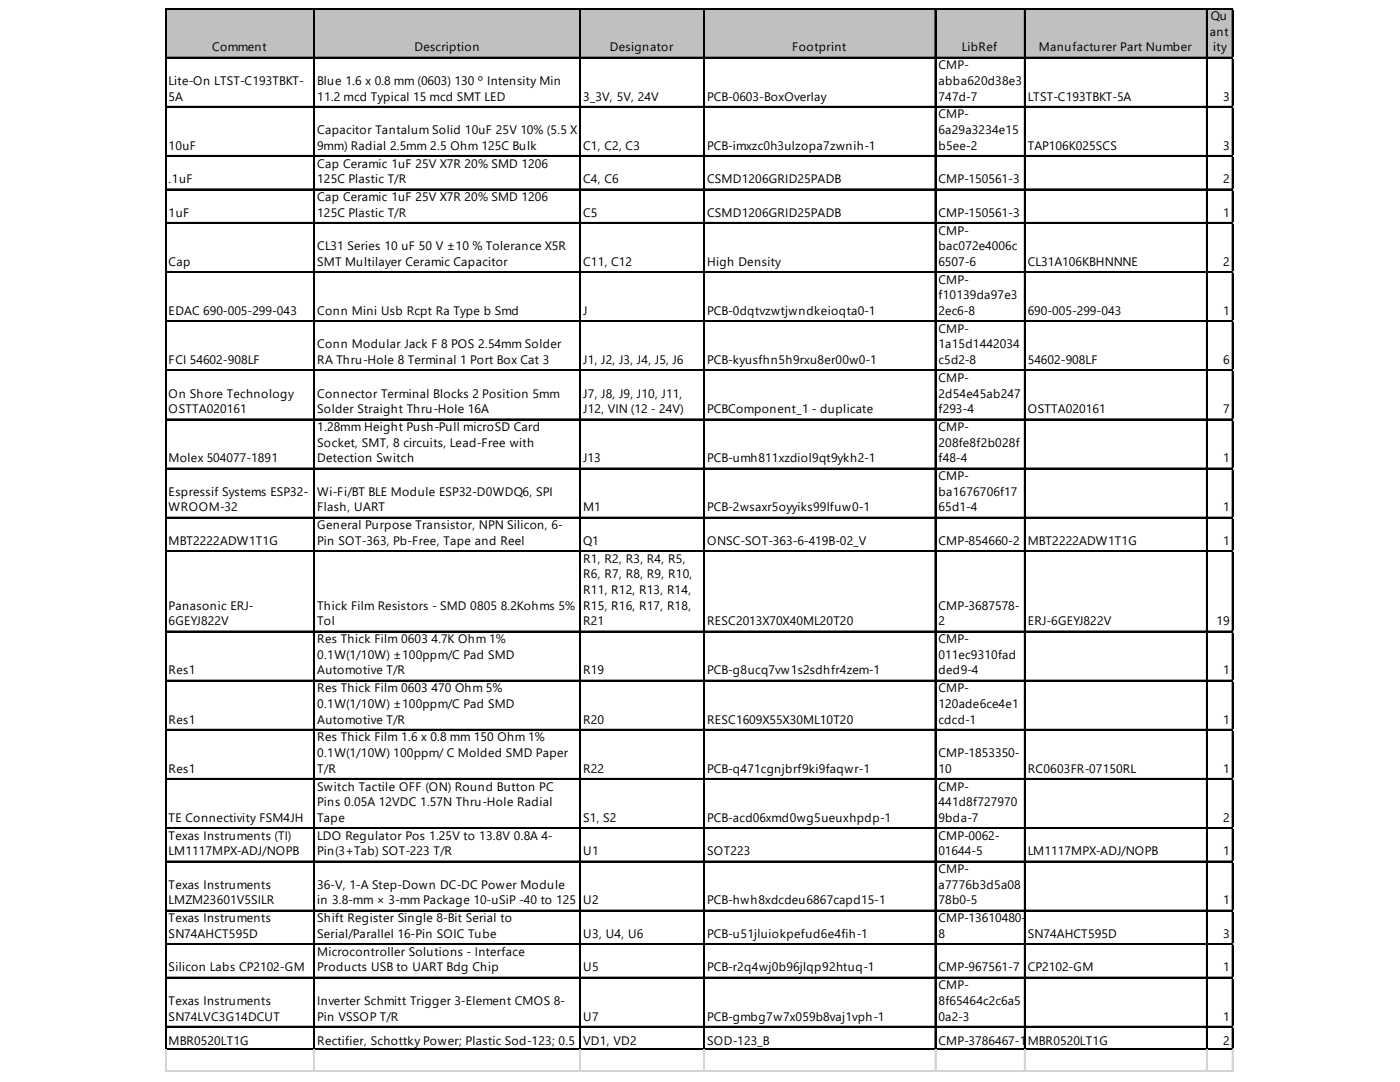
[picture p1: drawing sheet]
<svg xmlns="http://www.w3.org/2000/svg" width="279mm" height="216mm" viewBox="0 0 279 216" stroke-linecap="round" stroke-linejoin="round" font-family="sans-serif">
<defs><g id="words">
<g font-size="2.5">
<text x="241.7" y="4">Qu</text>
<text x="42.4" y="10.3">Comment</text>
<text x="82.7" y="10.3">Description</text>
<text x="121.7" y="10.3">Designator</text>
<text x="158.1" y="10.3">Footprint</text>
<text x="192" y="10.3">LibRef</text>
<text x="207.3" y="10.3">Manufacturer Part Number</text>
<text x="241.4" y="7.2">ant</text>
<text x="242.1" y="10.3">ity</text>
<text x="33.7" y="17">Lite-On LTST-C193TBKT-</text>
<text x="63.3" y="17">Blue 1.6 x 0.8 mm (0603) 130 º Intensity Min</text>
<text x="187.3" y="13.8">CMP-</text>
<text x="187.3" y="17">abba620d38e3</text>
<text x="33.7" y="20.1">5A</text>
<text x="63.3" y="20.1">11.2 mcd Typical 15 mcd SMT LED</text>
<text x="116.4" y="20.1">3_3V, 5V, 24V</text>
<text x="141.1" y="20.1">PCB-0603-BoxOverlay</text>
<text x="187.3" y="20.1">747d-7</text>
<text x="187.3" y="23.6">CMP-</text>
<text x="205.1" y="20.1">LTST-C193TBKT-5A</text>
<text x="244.1" y="20.1">3</text>
<text x="33.7" y="29.9">10uF</text>
<text x="63.3" y="26.8">Capacitor Tantalum Solid 10uF 25V 10% (5.5 X</text>
<text x="63.3" y="29.9">9mm) Radial 2.5mm 2.5 Ohm 125C Bulk</text>
<text x="116.4" y="29.9">C1, C2, C3</text>
<text x="141.1" y="29.9">PCB-imxzc0h3ulzopa7zwnih-1</text>
<text x="187.3" y="26.8">6a29a3234e15</text>
<text x="187.3" y="29.9">b5ee-2</text>
<text x="205.1" y="29.9">TAP106K025SCS</text>
<text x="244.1" y="29.9">3</text>
<text x="63.3" y="33.4">Cap Ceramic 1uF 25V X7R 20% SMD 1206</text>
<text x="33.7" y="36.6">.1uF</text>
<text x="63.3" y="36.6">125C Plastic T/R</text>
<text x="63.3" y="40.1">Cap Ceramic 1uF 25V X7R 20% SMD 1206</text>
<text x="116.4" y="36.6">C4, C6</text>
<text x="141.1" y="36.6">CSMD1206GRID25PADB</text>
<text x="187.3" y="36.6">CMP-150561-3</text>
<text x="244.1" y="36.6">2</text>
<text x="33.7" y="43.2">1uF</text>
<text x="63.3" y="43.2">125C Plastic T/R</text>
<text x="116.4" y="43.2">C5</text>
<text x="141.1" y="43.2">CSMD1206GRID25PADB</text>
<text x="187.3" y="43.2">CMP-150561-3</text>
<text x="187.3" y="46.8">CMP-</text>
<text x="244.1" y="43.2">1</text>
<text x="33.7" y="53">Cap</text>
<text x="63.3" y="49.9">CL31 Series 10 uF 50 V ±10 % Tolerance X5R</text>
<text x="63.3" y="53">SMT Multilayer Ceramic Capacitor</text>
<text x="116.4" y="53">C11, C12</text>
<text x="141.1" y="53">High Density</text>
<text x="187.3" y="49.9">bac072e4006c</text>
<text x="187.3" y="53">6507-6</text>
<text x="205.1" y="53">CL31A106KBHNNNE</text>
<text x="244.1" y="53">2</text>
<text x="187.3" y="56.6">CMP-</text>
<text x="187.3" y="59.7">f10139da97e3</text>
<text x="33.7" y="62.8">EDAC 690-005-299-043</text>
<text x="63.3" y="62.8">Conn Mini Usb Rcpt Ra Type b Smd</text>
<text x="116.4" y="62.8">J</text>
<text x="141.1" y="62.8">PCB-0dqtvzwtjwndkeioqta0-1</text>
<text x="187.3" y="62.8">2ec6-8</text>
<text x="205.1" y="62.8">690-005-299-043</text>
<text x="244.1" y="62.8">1</text>
<text x="63.3" y="69.5">Conn Modular Jack F 8 POS 2.54mm Solder</text>
<text x="187.3" y="66.4">CMP-</text>
<text x="187.3" y="69.5">1a15d1442034</text>
<text x="33.7" y="72.7">FCI 54602-908LF</text>
<text x="63.3" y="72.7">RA Thru-Hole 8 Terminal 1 Port Box Cat 3</text>
<text x="116.4" y="72.7">J1, J2, J3, J4, J5, J6</text>
<text x="141.1" y="72.7">PCB-kyusfhn5h9rxu8er00w0-1</text>
<text x="187.3" y="72.7">c5d2-8</text>
<text x="187.3" y="76.2">CMP-</text>
<text x="205.1" y="72.7">54602-908LF</text>
<text x="244.1" y="72.7">6</text>
<text x="33.7" y="79.3">On Shore Technology</text>
<text x="33.7" y="82.5">OSTTA020161</text>
<text x="63.3" y="79.3">Connector Terminal Blocks 2 Position 5mm</text>
<text x="63.3" y="82.5">Solder Straight Thru-Hole 16A</text>
<text x="116.4" y="79.3">J7, J8, J9, J10, J11,</text>
<text x="116.4" y="82.5">J12, VIN (12 - 24V)</text>
<text x="141.1" y="82.5">PCBComponent_1 - duplicate</text>
<text x="187.3" y="79.3">2d54e45ab247</text>
<text x="187.3" y="82.5">f293-4</text>
<text x="205.1" y="82.5">OSTTA020161</text>
<text x="244.1" y="82.5">7</text>
<text x="63.3" y="86">1.28mm Height Push-Pull microSD Card</text>
<text x="63.3" y="89.1">Socket, SMT, 8 circuits, Lead-Free with</text>
<text x="187.3" y="86">CMP-</text>
<text x="187.3" y="89.1">208fe8f2b028f</text>
<text x="33.7" y="92.3">Molex 504077-1891</text>
<text x="63.3" y="92.3">Detection Switch</text>
<text x="116.4" y="92.3">J13</text>
<text x="141.1" y="92.3">PCB-umh811xzdiol9qt9ykh2-1</text>
<text x="187.3" y="92.3">f48-4</text>
<text x="187.3" y="95.8">CMP-</text>
<text x="244.1" y="92.3">1</text>
<text x="33.7" y="98.9">Espressif Systems ESP32-</text>
<text x="63.3" y="98.9">Wi-Fi/BT BLE Module ESP32-D0WDQ6, SPI</text>
<text x="187.3" y="98.9">ba1676706f17</text>
<text x="33.7" y="102.1">WROOM-32</text>
<text x="63.3" y="102.1">Flash, UART</text>
<text x="63.3" y="105.6">General Purpose Transistor, NPN Silicon, 6-</text>
<text x="116.4" y="102.1">M1</text>
<text x="141.1" y="102.1">PCB-2wsaxr5oyyiks99lfuw0-1</text>
<text x="187.3" y="102.1">65d1-4</text>
<text x="244.1" y="102.1">1</text>
<text x="33.7" y="108.7">MBT2222ADW1T1G</text>
<text x="63.3" y="108.7">Pin SOT-363, Pb-Free, Tape and Reel</text>
<text x="116.4" y="108.7">Q1</text>
<text x="116.4" y="112.3">R1, R2, R3, R4, R5,</text>
<text x="141.1" y="108.7">ONSC-SOT-363-6-419B-02_V</text>
<text x="187.3" y="108.7">CMP-854660-2</text>
<text x="205.1" y="108.7">MBT2222ADW1T1G</text>
<text x="244.1" y="108.7">1</text>
<text x="116.4" y="115.4">R6, R7, R8, R9, R10,</text>
<text x="116.4" y="118.5">R11, R12, R13, R14,</text>
<text x="33.7" y="121.7">Panasonic ERJ-</text>
<text x="33.7" y="124.8">6GEYJ822V</text>
<text x="63.3" y="121.7">Thick Film Resistors - SMD 0805 8.2Kohms 5%</text>
<text x="63.3" y="124.8">Tol</text>
<text x="116.4" y="121.7">R15, R16, R17, R18,</text>
<text x="116.4" y="124.8">R21</text>
<text x="141.1" y="124.8">RESC2013X70X40ML20T20</text>
<text x="187.3" y="121.7">CMP-3687578-</text>
<text x="187.3" y="124.8">2</text>
<text x="205.1" y="124.8">ERJ-6GEYJ822V</text>
<text x="242.8" y="124.8">19</text>
<text x="63.3" y="128.3">Res Thick Film 0603 4.7K Ohm 1%</text>
<text x="63.3" y="131.5">0.1W(1/10W) ±100ppm/C Pad SMD</text>
<text x="187.3" y="128.3">CMP-</text>
<text x="187.3" y="131.5">011ec9310fad</text>
<text x="33.7" y="134.6">Res1</text>
<text x="63.3" y="134.6">Automotive T/R</text>
<text x="116.4" y="134.6">R19</text>
<text x="141.1" y="134.6">PCB-g8ucq7vw1s2sdhfr4zem-1</text>
<text x="187.3" y="134.6">ded9-4</text>
<text x="244.1" y="134.6">1</text>
<text x="63.3" y="138.1">Res Thick Film 0603 470 Ohm 5%</text>
<text x="63.3" y="141.3">0.1W(1/10W) ±100ppm/C Pad SMD</text>
<text x="187.3" y="138.1">CMP-</text>
<text x="187.3" y="141.3">120ade6ce4e1</text>
<text x="33.7" y="144.4">Res1</text>
<text x="63.3" y="144.4">Automotive T/R</text>
<text x="63.3" y="147.9">Res Thick Film 1.6 x 0.8 mm 150 Ohm 1%</text>
<text x="116.4" y="144.4">R20</text>
<text x="141.1" y="144.4">RESC1609X55X30ML10T20</text>
<text x="187.3" y="144.4">cdcd-1</text>
<text x="244.1" y="144.4">1</text>
<text x="33.7" y="154.2">Res1</text>
<text x="63.3" y="151.1">0.1W(1/10W) 100ppm/ C Molded SMD Paper</text>
<text x="63.3" y="154.2">T/R</text>
<text x="116.4" y="154.2">R22</text>
<text x="141.1" y="154.2">PCB-q471cgnjbrf9ki9faqwr-1</text>
<text x="187.3" y="151.1">CMP-1853350-</text>
<text x="187.3" y="154.2">10</text>
<text x="205.1" y="154.2">RC0603FR-07150RL</text>
<text x="244.1" y="154.2">1</text>
<text x="63.3" y="157.7">Switch Tactile OFF (ON) Round Button PC</text>
<text x="63.3" y="160.9">Pins 0.05A 12VDC 1.57N Thru-Hole Radial</text>
<text x="187.3" y="157.7">CMP-</text>
<text x="187.3" y="160.9">441d8f727970</text>
<text x="33.7" y="164">TE Connectivity FSM4JH</text>
<text x="33.7" y="167.6">Texas Instruments (TI)</text>
<text x="63.3" y="164">Tape</text>
<text x="63.3" y="167.6">LDO Regulator Pos 1.25V to 13.8V 0.8A 4-</text>
<text x="116.4" y="164">S1, S2</text>
<text x="141.1" y="164">PCB-acd06xmd0wg5ueuxhpdp-1</text>
<text x="187.3" y="164">9bda-7</text>
<text x="187.3" y="167.6">CMP-0062-</text>
<text x="244.1" y="164">2</text>
<text x="33.7" y="170.7">LM1117MPX-ADJ/NOPB</text>
<text x="63.3" y="170.7">Pin(3+Tab) SOT-223 T/R</text>
<text x="116.4" y="170.7">U1</text>
<text x="141.1" y="170.7">SOT223</text>
<text x="187.3" y="170.7">01644-5</text>
<text x="205.1" y="170.7">LM1117MPX-ADJ/NOPB</text>
<text x="244.1" y="170.7">1</text>
<text x="33.7" y="177.4">Texas Instruments</text>
<text x="63.3" y="177.4">36-V, 1-A Step-Down DC-DC Power Module</text>
<text x="187.3" y="174.2">CMP-</text>
<text x="187.3" y="177.4">a7776b3d5a08</text>
<text x="33.7" y="180.5">LMZM23601V5SILR</text>
<text x="33.7" y="184">Texas Instruments</text>
<text x="63.3" y="180.5">in 3.8-mm × 3-mm Package 10-uSiP -40 to 125</text>
<text x="63.3" y="184">Shift Register Single 8-Bit Serial to</text>
<text x="116.4" y="180.5">U2</text>
<text x="141.1" y="180.5">PCB-hwh8xdcdeu6867capd15-1</text>
<text x="187.3" y="180.5">78b0-5</text>
<text x="187.3" y="184">CMP-13610480-</text>
<text x="244.1" y="180.5">1</text>
<text x="33.7" y="187.2">SN74AHCT595D</text>
<text x="63.3" y="187.2">Serial/Parallel 16-Pin SOIC Tube</text>
<text x="63.3" y="190.7">Microcontroller Solutions - Interface</text>
<text x="116.4" y="187.2">U3, U4, U6</text>
<text x="141.1" y="187.2">PCB-u51jluiokpefud6e4fih-1</text>
<text x="187.3" y="187.2">8</text>
<text x="205.1" y="187.2">SN74AHCT595D</text>
<text x="244.1" y="187.2">3</text>
<text x="33.7" y="193.8">Silicon Labs CP2102-GM</text>
<text x="63.3" y="193.8">Products USB to UART Bdg Chip</text>
<text x="116.4" y="193.8">U5</text>
<text x="141.1" y="193.8">PCB-r2q4wj0b96jlqp92htuq-1</text>
<text x="187.3" y="193.8">CMP-967561-7</text>
<text x="187.3" y="197.4">CMP-</text>
<text x="205.1" y="193.8">CP2102-GM</text>
<text x="244.1" y="193.8">1</text>
<text x="33.7" y="200.5">Texas Instruments</text>
<text x="33.7" y="203.6">SN74LVC3G14DCUT</text>
<text x="63.3" y="200.5">Inverter Schmitt Trigger 3-Element CMOS 8-</text>
<text x="63.3" y="203.6">Pin VSSOP T/R</text>
<text x="116.4" y="203.6">U7</text>
<text x="141.1" y="203.6">PCB-gmbg7w7x059b8vaj1vph-1</text>
<text x="187.3" y="200.5">8f65464c2c6a5</text>
<text x="187.3" y="203.6">0a2-3</text>
<text x="244.1" y="203.6">1</text>
<text x="33.7" y="208.5">MBR0520LT1G</text>
<text x="63.3" y="208.5">Rectifier, Schottky Power; Plastic Sod-123; 0.5 aV@ +90c If; +125; 20v</text>
<text x="117.9" y="208.5">D1, VD2</text>
<text x="140.6" y="208.5">;</text>
<text x="141.1" y="208.5">S1000</text>
<text x="142.5" y="208.5">OD-123_B</text>
<text x="187.3" y="208.5">CMP-3786467-11MBR0520LT1G</text>
<text x="244.1" y="208.5">2</text>
</g>
</g></defs>
<path d="M33.2 1.8h212.9v9.8h-212.9z" fill="#c0c0c0"/>
<g fill="none" stroke="#000" stroke-width=".22">
<path d="M33 1.6v207.9M33.1 1.6v207.9M33.2 1.6h212.9M33.2 1.7h212.9M33.2 11.4h212.9M33.2 11.5h212.9M62.6 1.8v207.7M62.8 1.8v207.7M115.7 1.8v207.7M115.8 1.8v207.7M140.5 1.8v207.7M140.6 1.8v207.7"/>
<path d="M186.6 1.8v207.7M186.7 1.8v207.7M204.4 1.8v207.7M204.6 1.8v207.7M240.8 1.8v207.7M240.9 1.8v207.7M245.9 1.8v207.7M246 1.8v207.7M33.2 21.2h212.9M33.2 21.3h212.9M33.2 31h212.9M33.2 31.1h212.9"/>
<path d="M33.2 37.7h212.9M33.2 37.8h212.9M33.2 44.4h212.9M33.2 44.5h212.9M33.2 54.2h212.9M33.2 54.3h212.9M33.2 64h212.9M33.2 64.1h212.9M33.2 73.8h212.9M33.2 73.9h212.9M33.2 83.6h212.9M33.2 83.7h212.9"/>
<path d="M33.2 93.4h212.9M33.2 93.5h212.9M33.2 103.2h212.9M33.2 103.3h212.9M33.2 109.9h212.9M33.2 110h212.9M33.2 125.9h212.9M33.2 126h212.9M33.2 135.7h212.9M33.2 135.8h212.9M33.2 145.5h212.9M33.2 145.6h212.9"/>
<path d="M33.2 155.3h212.9M33.2 155.4h212.9M33.2 165.1h212.9M33.2 165.2h212.9M33.2 171.8h212.9M33.2 171.9h212.9M33.2 181.6h212.9M33.2 181.7h212.9M33.2 188.3h212.9M33.2 188.4h212.9M33.2 195h212.9M33.2 195.1h212.9"/>
<path d="M33.2 204.8h212.9M33.2 204.9h212.9M33.2 209.2h212.9M33.2 209.3h212.9"/>
</g>
<g fill="none" stroke="#d4d4d4" stroke-width=".22">
<path d="M246.1 1.6h.1M33 209.5v4.5M33.1 209.5v4.5M62.6 209.5v4.5M62.8 209.5v4.5M115.7 209.5v4.5M115.8 209.5v4.5M140.5 209.5v4.5M140.6 209.5v4.5M186.6 209.5v4.5M186.7 209.5v4.5M204.4 209.5v4.5"/>
<path d="M204.6 209.5v4.5M240.8 209.5v4.5M240.9 209.5v4.5M245.9 209.5v4.5M246 209.5v4.5"/>
</g>
<path d="M246.1 1.6l.1 .2z" fill="#d4d4d4"/>
<path d="M246.1 11.4h.1" fill="none" stroke="#d4d4d4" stroke-width=".22"/>
<path d="M246.1 11.4l.1 .2z" fill="#d4d4d4"/>
<path d="M246.1 21.2h.1" fill="none" stroke="#d4d4d4" stroke-width=".22"/>
<path d="M246.1 21.2l.1 .2z" fill="#d4d4d4"/>
<path d="M246.1 31h.1" fill="none" stroke="#d4d4d4" stroke-width=".22"/>
<path d="M246.1 31l.1 .2z" fill="#d4d4d4"/>
<path d="M246.1 37.7h.1" fill="none" stroke="#d4d4d4" stroke-width=".22"/>
<path d="M246.1 37.7l.1 .2z" fill="#d4d4d4"/>
<path d="M246.1 44.4h.1" fill="none" stroke="#d4d4d4" stroke-width=".22"/>
<path d="M246.1 44.4l.1 .2z" fill="#d4d4d4"/>
<path d="M246.1 54.2h.1" fill="none" stroke="#d4d4d4" stroke-width=".22"/>
<path d="M246.1 54.2l.1 .2z" fill="#d4d4d4"/>
<path d="M246.1 64h.1" fill="none" stroke="#d4d4d4" stroke-width=".22"/>
<path d="M246.1 64l.1 .2z" fill="#d4d4d4"/>
<path d="M246.1 73.8h.1" fill="none" stroke="#d4d4d4" stroke-width=".22"/>
<path d="M246.1 73.8l.1 .2z" fill="#d4d4d4"/>
<path d="M246.1 83.6h.1" fill="none" stroke="#d4d4d4" stroke-width=".22"/>
<path d="M246.1 83.6l.1 .2z" fill="#d4d4d4"/>
<path d="M246.1 93.4h.1" fill="none" stroke="#d4d4d4" stroke-width=".22"/>
<path d="M246.1 93.4l.1 .2z" fill="#d4d4d4"/>
<path d="M246.1 103.2h.1" fill="none" stroke="#d4d4d4" stroke-width=".22"/>
<path d="M246.1 103.2l.1 .2z" fill="#d4d4d4"/>
<path d="M246.1 109.9h.1" fill="none" stroke="#d4d4d4" stroke-width=".22"/>
<path d="M246.1 109.9l.1 .2z" fill="#d4d4d4"/>
<path d="M246.1 125.9h.1" fill="none" stroke="#d4d4d4" stroke-width=".22"/>
<path d="M246.1 125.9l.1 .2z" fill="#d4d4d4"/>
<path d="M246.1 135.7h.1" fill="none" stroke="#d4d4d4" stroke-width=".22"/>
<path d="M246.1 135.7l.1 .2z" fill="#d4d4d4"/>
<path d="M246.1 145.5h.1" fill="none" stroke="#d4d4d4" stroke-width=".22"/>
<path d="M246.1 145.5l.1 .2z" fill="#d4d4d4"/>
<path d="M246.1 155.3h.1" fill="none" stroke="#d4d4d4" stroke-width=".22"/>
<path d="M246.1 155.3l.1 .2z" fill="#d4d4d4"/>
<path d="M246.1 165.1h.1" fill="none" stroke="#d4d4d4" stroke-width=".22"/>
<path d="M246.1 165.1l.1 .3z" fill="#d4d4d4"/>
<path d="M246.1 171.8h.1" fill="none" stroke="#d4d4d4" stroke-width=".22"/>
<path d="M246.1 171.8l.1 .2z" fill="#d4d4d4"/>
<path d="M246.1 181.6h.1" fill="none" stroke="#d4d4d4" stroke-width=".22"/>
<path d="M246.1 181.6l.1 .2z" fill="#d4d4d4"/>
<path d="M246.1 188.3h.1" fill="none" stroke="#d4d4d4" stroke-width=".22"/>
<path d="M246.1 188.3l.1 .2z" fill="#d4d4d4"/>
<path d="M246.1 195h.1" fill="none" stroke="#d4d4d4" stroke-width=".22"/>
<path d="M246.1 195l.1 .2z" fill="#d4d4d4"/>
<path d="M246.1 204.8h.1" fill="none" stroke="#d4d4d4" stroke-width=".22"/>
<path d="M246.1 204.8l.1 .2z" fill="#d4d4d4"/>
<path d="M246.1 209.2h.1" fill="none" stroke="#d4d4d4" stroke-width=".22"/>
<path d="M246.1 209.2l.1 .3z" fill="#d4d4d4"/>
<path d="M33 213.7h213.2M33 213.8h213.2" fill="none" stroke="#d4d4d4" stroke-width=".22"/>
<use href="#words"/>
</svg>
